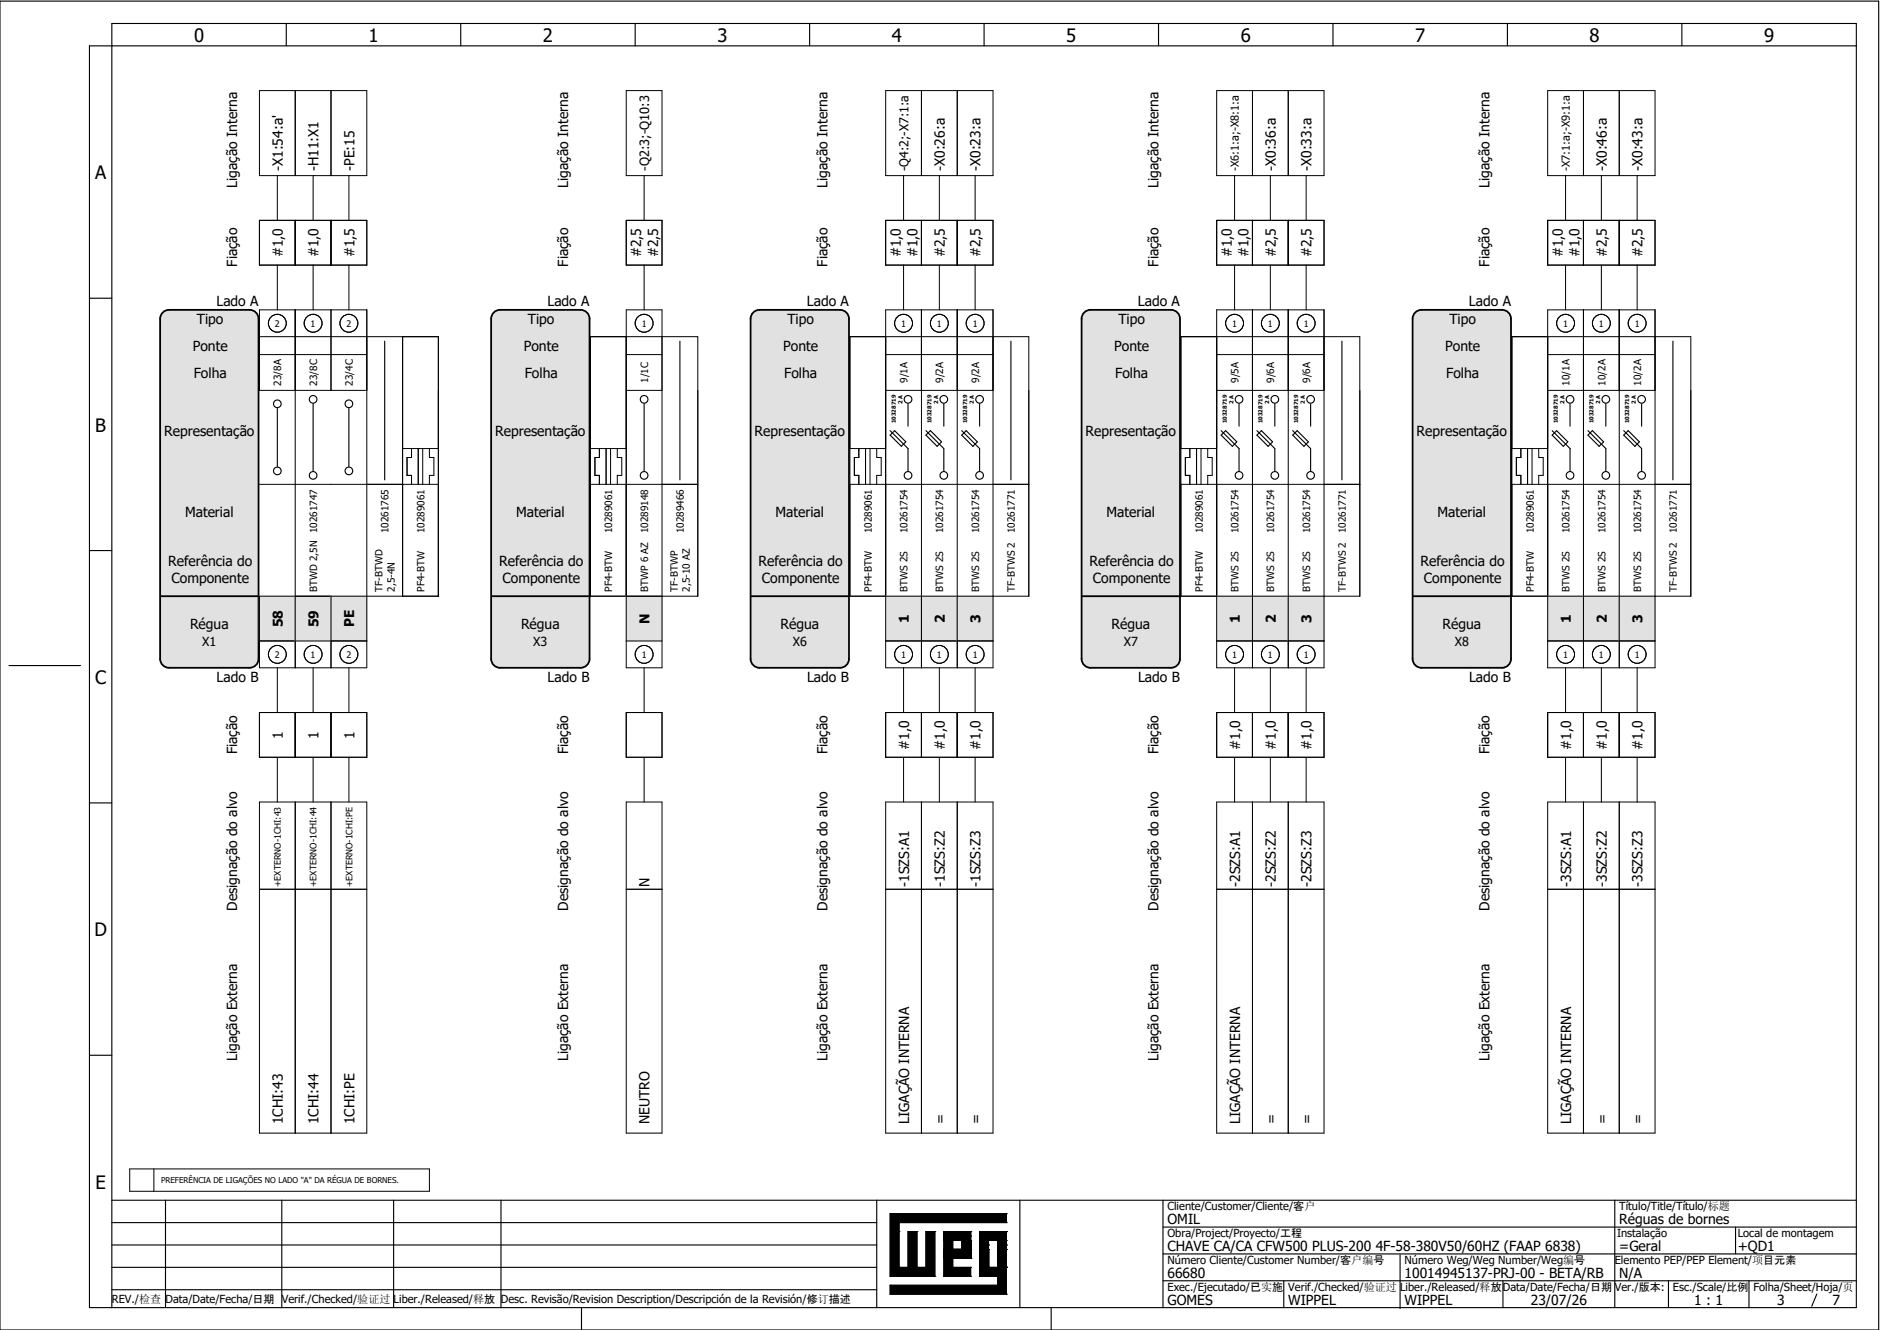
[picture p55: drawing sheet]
<svg xmlns="http://www.w3.org/2000/svg" width="297mm" height="210mm" viewBox="0 0 297 210" stroke-linecap="round" stroke-linejoin="round" font-family="sans-serif">
<defs><g id="words">
<g font-size="2.9">
<text x="30.7" y="6.6">0</text>
<text x="58.2" y="6.6">1</text>
<text x="85.8" y="6.6">2</text>
<text x="113.4" y="6.6">3</text>
<text x="141" y="6.6">4</text>
<text x="168.5" y="6.6">5</text>
<text x="196.1" y="6.6">6</text>
<text x="223.7" y="6.6">7</text>
<text x="251.3" y="6.6">8</text>
<text x="278.9" y="6.6">9</text>
<text x="15" y="28.3">A</text>
<text x="15.1" y="68.2">B</text>
<text x="15" y="108.1">C</text>
<text x="14.9" y="148">D</text>
<text x="15.1" y="187.9">E</text>
</g>
<g font-size="2.2">
<text x="37.5" y="29.6" transform="rotate(-90 37.5 29.6)">Ligação Interna</text>
<text x="44.7" y="27" transform="rotate(-90 44.7 27)">-X1:54:a'</text>
<text x="50.4" y="27" transform="rotate(-90 50.4 27)">-H11:X1</text>
<text x="56" y="27" transform="rotate(-90 56 27)">-PE:15</text>
<text x="89.8" y="29.6" transform="rotate(-90 89.8 29.6)">Ligação Interna</text>
<text x="130.8" y="29.6" transform="rotate(-90 130.8 29.6)">Ligação Interna</text>
<text x="149.4" y="27" transform="rotate(-90 149.4 27)">-X0:26:a</text>
<text x="155" y="27" transform="rotate(-90 155 27)">-X0:23:a</text>
<text x="183.1" y="29.6" transform="rotate(-90 183.1 29.6)">Ligação Interna</text>
<text x="201.7" y="27" transform="rotate(-90 201.7 27)">-X0:36:a</text>
<text x="207.3" y="27" transform="rotate(-90 207.3 27)">-X0:33:a</text>
<text x="235.5" y="29.6" transform="rotate(-90 235.5 29.6)">Ligação Interna</text>
<text x="254" y="27" transform="rotate(-90 254 27)">-X0:46:a</text>
<text x="259.7" y="27" transform="rotate(-90 259.7 27)">-X0:43:a</text>
<text x="44.7" y="40.7" transform="rotate(-90 44.7 40.7)">#1,0</text>
<text x="50.4" y="40.7" transform="rotate(-90 50.4 40.7)">#1,0</text>
<text x="56" y="40.7" transform="rotate(-90 56 40.7)">#1,5</text>
<text x="101.4" y="40.7" transform="rotate(-90 101.4 40.7)">#2,5</text>
<text x="104" y="40.7" transform="rotate(-90 104 40.7)">#2,5</text>
<text x="142.4" y="40.7" transform="rotate(-90 142.4 40.7)">#1,0</text>
<text x="145" y="40.7" transform="rotate(-90 145 40.7)">#1,0</text>
<text x="149.4" y="40.7" transform="rotate(-90 149.4 40.7)">#2,5</text>
<text x="155" y="40.7" transform="rotate(-90 155 40.7)">#2,5</text>
<text x="194.7" y="40.7" transform="rotate(-90 194.7 40.7)">#1,0</text>
<text x="197.3" y="40.7" transform="rotate(-90 197.3 40.7)">#1,0</text>
<text x="201.7" y="40.7" transform="rotate(-90 201.7 40.7)">#2,5</text>
<text x="207.3" y="40.7" transform="rotate(-90 207.3 40.7)">#2,5</text>
<text x="247" y="40.7" transform="rotate(-90 247 40.7)">#1,0</text>
<text x="249.7" y="40.7" transform="rotate(-90 249.7 40.7)">#1,0</text>
<text x="254" y="40.7" transform="rotate(-90 254 40.7)">#2,5</text>
<text x="259.7" y="40.7" transform="rotate(-90 259.7 40.7)">#2,5</text>
<text x="37.5" y="42.1" transform="rotate(-90 37.5 42.1)">Fiação</text>
<text x="89.8" y="42.1" transform="rotate(-90 89.8 42.1)">Fiação</text>
<text x="130.8" y="42.1" transform="rotate(-90 130.8 42.1)">Fiação</text>
<text x="183.1" y="42.1" transform="rotate(-90 183.1 42.1)">Fiação</text>
<text x="235.5" y="42.1" transform="rotate(-90 235.5 42.1)">Fiação</text>
<text x="31.1" y="51.3">Tipo</text>
<text x="34.2" y="48.4">Lado A</text>
<text x="83.5" y="51.3">Tipo</text>
<text x="86.5" y="48.4">Lado A</text>
<text x="124.5" y="51.3">Tipo</text>
<text x="127.5" y="48.4">Lado A</text>
<text x="176.8" y="51.3">Tipo</text>
<text x="179.9" y="48.4">Lado A</text>
<text x="229.1" y="51.3">Tipo</text>
<text x="232.2" y="48.4">Lado A</text>
<text x="30.5" y="55.5">Ponte</text>
<text x="30.6" y="59.7">Folha</text>
<text x="82.8" y="55.5">Ponte</text>
<text x="82.9" y="59.7">Folha</text>
<text x="123.8" y="55.5">Ponte</text>
<text x="124" y="59.7">Folha</text>
<text x="176.1" y="55.5">Ponte</text>
<text x="176.3" y="59.7">Folha</text>
<text x="228.5" y="55.5">Ponte</text>
<text x="228.6" y="59.7">Folha</text>
<text x="26" y="68.9">Representação</text>
<text x="78.3" y="68.9">Representação</text>
<text x="119.3" y="68.9">Representação</text>
<text x="171.6" y="68.9">Representação</text>
<text x="223.9" y="68.9">Representação</text>
<text x="29.2" y="81.7">Material</text>
<text x="81.6" y="81.7">Material</text>
<text x="122.6" y="81.7">Material</text>
<text x="174.9" y="81.7">Material</text>
<text x="227.2" y="81.7">Material</text>
<text x="26.6" y="89.5">Referência do</text>
<text x="78.9" y="89.5">Referência do</text>
<text x="119.9" y="89.5">Referência do</text>
<text x="172.2" y="89.5">Referência do</text>
<text x="224.6" y="89.5">Referência do</text>
<text x="27.1" y="92.2">Componente</text>
<text x="79.4" y="92.2">Componente</text>
<text x="120.4" y="92.2">Componente</text>
<text x="172.8" y="92.2">Componente</text>
<text x="225.1" y="92.2">Componente</text>
<text x="30" y="99.3">Régua</text>
<text x="82.4" y="99.3">Régua</text>
<text x="123.4" y="99.3">Régua</text>
<text x="175.7" y="99.3">Régua</text>
<text x="228" y="99.3">Régua</text>
<text x="34.2" y="107.8">Lado B</text>
<text x="86.6" y="107.8">Lado B</text>
<text x="127.6" y="107.8">Lado B</text>
<text x="179.9" y="107.8">Lado B</text>
<text x="232.2" y="107.8">Lado B</text>
<text x="37.5" y="119.2" transform="rotate(-90 37.5 119.2)">Fiação</text>
<text x="44.7" y="116.7" transform="rotate(-90 44.7 116.7)">1</text>
<text x="50.4" y="116.7" transform="rotate(-90 50.4 116.7)">1</text>
<text x="56" y="116.7" transform="rotate(-90 56 116.7)">1</text>
<text x="89.8" y="119.2" transform="rotate(-90 89.8 119.2)">Fiação</text>
<text x="130.8" y="119.2" transform="rotate(-90 130.8 119.2)">Fiação</text>
<text x="143.7" y="118.5" transform="rotate(-90 143.7 118.5)">#1,0</text>
<text x="149.4" y="118.5" transform="rotate(-90 149.4 118.5)">#1,0</text>
<text x="155" y="118.5" transform="rotate(-90 155 118.5)">#1,0</text>
<text x="183.1" y="119.2" transform="rotate(-90 183.1 119.2)">Fiação</text>
<text x="196" y="118.5" transform="rotate(-90 196 118.5)">#1,0</text>
<text x="201.7" y="118.5" transform="rotate(-90 201.7 118.5)">#1,0</text>
<text x="207.3" y="118.5" transform="rotate(-90 207.3 118.5)">#1,0</text>
<text x="235.5" y="119.2" transform="rotate(-90 235.5 119.2)">Fiação</text>
<text x="248.3" y="118.5" transform="rotate(-90 248.3 118.5)">#1,0</text>
<text x="254" y="118.5" transform="rotate(-90 254 118.5)">#1,0</text>
<text x="259.7" y="118.5" transform="rotate(-90 259.7 118.5)">#1,0</text>
<text x="37.5" y="143.9" transform="rotate(-90 37.5 143.9)">Designação do alvo</text>
<text x="89.8" y="143.9" transform="rotate(-90 89.8 143.9)">Designação do alvo</text>
<text x="102.7" y="140.2" transform="rotate(-90 102.7 140.2)">N</text>
<text x="130.8" y="143.9" transform="rotate(-90 130.8 143.9)">Designação do alvo</text>
<text x="143.7" y="140.2" transform="rotate(-90 143.7 140.2)">-1SZS:A1</text>
<text x="149.4" y="140.2" transform="rotate(-90 149.4 140.2)">-1SZS:Z2</text>
<text x="155" y="140.2" transform="rotate(-90 155 140.2)">-1SZS:Z3</text>
<text x="183.1" y="143.9" transform="rotate(-90 183.1 143.9)">Designação do alvo</text>
<text x="196" y="140.2" transform="rotate(-90 196 140.2)">-2SZS:A1</text>
<text x="201.7" y="140.2" transform="rotate(-90 201.7 140.2)">-2SZS:Z2</text>
<text x="207.3" y="140.2" transform="rotate(-90 207.3 140.2)">-2SZS:Z3</text>
<text x="235.5" y="143.9" transform="rotate(-90 235.5 143.9)">Designação do alvo</text>
<text x="248.3" y="140.2" transform="rotate(-90 248.3 140.2)">-3SZS:A1</text>
<text x="254" y="140.2" transform="rotate(-90 254 140.2)">-3SZS:Z2</text>
<text x="259.7" y="140.2" transform="rotate(-90 259.7 140.2)">-3SZS:Z3</text>
<text x="37.5" y="167.7" transform="rotate(-90 37.5 167.7)">Ligação Externa</text>
<text x="89.8" y="167.7" transform="rotate(-90 89.8 167.7)">Ligação Externa</text>
<text x="130.8" y="167.7" transform="rotate(-90 130.8 167.7)">Ligação Externa</text>
<text x="183.1" y="167.7" transform="rotate(-90 183.1 167.7)">Ligação Externa</text>
<text x="235.5" y="167.7" transform="rotate(-90 235.5 167.7)">Ligação Externa</text>
<text x="44.7" y="177.7" transform="rotate(-90 44.7 177.7)">1CHI:43</text>
<text x="50.4" y="177.7" transform="rotate(-90 50.4 177.7)">1CHI:44</text>
<text x="56" y="177.7" transform="rotate(-90 56 177.7)">1CHI:PE</text>
<text x="102.7" y="177.7" transform="rotate(-90 102.7 177.7)">NEUTRO</text>
<text x="143.7" y="177.7" transform="rotate(-90 143.7 177.7)">LIGAÇÃO INTERNA</text>
<text x="149.4" y="177.7" transform="rotate(-90 149.4 177.7)">=</text>
<text x="155" y="177.7" transform="rotate(-90 155 177.7)">=</text>
<text x="196" y="177.7" transform="rotate(-90 196 177.7)">LIGAÇÃO INTERNA</text>
<text x="201.7" y="177.7" transform="rotate(-90 201.7 177.7)">=</text>
<text x="207.3" y="177.7" transform="rotate(-90 207.3 177.7)">=</text>
<text x="248.3" y="177.7" transform="rotate(-90 248.3 177.7)">LIGAÇÃO INTERNA</text>
<text x="254" y="177.7" transform="rotate(-90 254 177.7)">=</text>
<text x="259.7" y="177.7" transform="rotate(-90 259.7 177.7)">=</text>
<text x="184.5" y="193.5">OMIL</text>
<text x="184.5" y="197.7">CHAVE CA/CA CFW500 PLUS-200 4F-58-380V50/60HZ (FAAP 6838)</text>
<text x="256" y="193.5">Réguas de bornes</text>
<text x="256" y="197.7">=Geral</text>
<text x="274.7" y="197.7">+QD1</text>
<text x="184.5" y="201.9">66680</text>
<text x="222" y="201.9">10014945137-PRJ-00 - BETA/RB</text>
<text x="256" y="201.9">N/A</text>
<text x="184.5" y="206.2">GOMES</text>
<text x="203.6" y="206.2">WIPPEL</text>
<text x="222" y="206.2">WIPPEL</text>
<text x="242" y="206.2">23/07/26</text>
<text x="267.8" y="206.2">1 : 1</text>
<text x="280.9" y="206.2">3</text>
<text x="289.7" y="206.2">7</text>
</g>
<g font-size="2.1">
<text x="44.7" y="99.1" transform="rotate(-90 44.7 99.1)">58</text>
<text x="50.3" y="99.1" transform="rotate(-90 50.3 99.1)">59</text>
<text x="56" y="99.1" transform="rotate(-90 56 99.1)">PE</text>
<text x="102.7" y="98.6" transform="rotate(-90 102.7 98.6)">N</text>
<text x="143.7" y="98.4" transform="rotate(-90 143.7 98.4)">1</text>
<text x="149.3" y="98.4" transform="rotate(-90 149.3 98.4)">2</text>
<text x="155" y="98.4" transform="rotate(-90 155 98.4)">3</text>
<text x="196" y="98.4" transform="rotate(-90 196 98.4)">1</text>
<text x="201.7" y="98.4" transform="rotate(-90 201.7 98.4)">2</text>
<text x="207.3" y="98.4" transform="rotate(-90 207.3 98.4)">3</text>
<text x="248.3" y="98.4" transform="rotate(-90 248.3 98.4)">1</text>
<text x="254" y="98.4" transform="rotate(-90 254 98.4)">2</text>
<text x="259.6" y="98.4" transform="rotate(-90 259.6 98.4)">3</text>
</g>
<g font-size="2">
<text x="102.6" y="27" transform="rotate(-90 102.6 27)">-Q2:3;-Q10:3</text>
<text x="143.6" y="27" transform="rotate(-90 143.6 27)">-Q4:2;-X7:1:a</text>
<text x="32" y="102.1">X1</text>
<text x="84.3" y="102.1">X3</text>
<text x="125.3" y="102.1">X6</text>
<text x="177.6" y="102.1">X7</text>
<text x="230" y="102.1">X8</text>
</g>
<g font-size="1.8">
<text x="184.5" y="191.2">Cliente/Customer/Cliente/客户</text>
<text x="256" y="191.2">Título/Title/Título/标题</text>
<text x="184.5" y="195.5">Obra/Project/Proyecto/工程</text>
<text x="255.6" y="195.5">Instalação</text>
<text x="274.7" y="195.5">Local de montagem</text>
<text x="184.5" y="204">Exec./Ejecutado/已实施</text>
<text x="184.5" y="199.7">Número Cliente/Customer Number/客户编号</text>
<text x="203.6" y="204">Verif./Checked/验证过</text>
<text x="221.3" y="204">Liber./Released/释放</text>
<text x="222" y="199.7">Número Weg/Weg Number/Weg编号</text>
<text x="237.6" y="204">Data/Date/Fecha/日期</text>
<text x="255.3" y="204">Ver./版本:</text>
<text x="255.3" y="199.7">Elemento PEP/PEP Element/项目元素</text>
<text x="264.4" y="204">Esc./Scale/比例</text>
<text x="277.2" y="204">Folha/Sheet/Hoja/页</text>
<text x="17.7" y="205.9">REV./检查</text>
<text x="26.2" y="205.9">Data/Date/Fecha/日期</text>
<text x="44.5" y="205.9">Verif./Checked/验证过</text>
<text x="62.2" y="205.9">Liber./Released/释放</text>
<text x="79.2" y="205.9">Desc. Revisão/Revision Description/Descripción de la Revisión/修订描述</text>
</g>
<g font-size="1.7">
<text x="195.8" y="27" transform="rotate(-90 195.8 27)">-X6:1:a;-X8:1:a</text>
<text x="248.2" y="27" transform="rotate(-90 248.2 27)">-X7:1:a;-X9:1:a</text>
</g>
<g font-size="1.6">
<text x="44.5" y="60.9" transform="rotate(-90 44.5 60.9)">23/8A</text>
<text x="50.1" y="60.9" transform="rotate(-90 50.1 60.9)">23/8C</text>
<text x="55.8" y="60.9" transform="rotate(-90 55.8 60.9)">23/4C</text>
<text x="102.4" y="60.5" transform="rotate(-90 102.4 60.5)">1/1C</text>
<text x="143.5" y="60.5" transform="rotate(-90 143.5 60.5)">9/1A</text>
<text x="149.1" y="60.5" transform="rotate(-90 149.1 60.5)">9/2A</text>
<text x="154.8" y="60.5" transform="rotate(-90 154.8 60.5)">9/2A</text>
<text x="195.8" y="60.5" transform="rotate(-90 195.8 60.5)">9/5A</text>
<text x="201.4" y="60.5" transform="rotate(-90 201.4 60.5)">9/6A</text>
<text x="207.1" y="60.5" transform="rotate(-90 207.1 60.5)">9/6A</text>
<text x="248.1" y="60.9" transform="rotate(-90 248.1 60.9)">10/1A</text>
<text x="253.8" y="60.9" transform="rotate(-90 253.8 60.9)">10/2A</text>
<text x="259.4" y="60.9" transform="rotate(-90 259.4 60.9)">10/2A</text>
<text x="50.1" y="84.2" transform="rotate(-90 50.1 84.2)">10261747</text>
<text x="61.4" y="84.2" transform="rotate(-90 61.4 84.2)">10261765</text>
<text x="67.1" y="84.2" transform="rotate(-90 67.1 84.2)">10289061</text>
<text x="96.8" y="84.2" transform="rotate(-90 96.8 84.2)">10289061</text>
<text x="102.4" y="84.2" transform="rotate(-90 102.4 84.2)">10289148</text>
<text x="108.1" y="84.2" transform="rotate(-90 108.1 84.2)">10289466</text>
<text x="137.8" y="84.2" transform="rotate(-90 137.8 84.2)">10289061</text>
<text x="143.5" y="84.2" transform="rotate(-90 143.5 84.2)">10261754</text>
<text x="149.1" y="84.2" transform="rotate(-90 149.1 84.2)">10261754</text>
<text x="154.8" y="84.2" transform="rotate(-90 154.8 84.2)">10261754</text>
<text x="160.4" y="84.2" transform="rotate(-90 160.4 84.2)">10261771</text>
<text x="190.1" y="84.2" transform="rotate(-90 190.1 84.2)">10289061</text>
<text x="195.8" y="84.2" transform="rotate(-90 195.8 84.2)">10261754</text>
<text x="201.4" y="84.2" transform="rotate(-90 201.4 84.2)">10261754</text>
<text x="207.1" y="84.2" transform="rotate(-90 207.1 84.2)">10261754</text>
<text x="212.7" y="84.2" transform="rotate(-90 212.7 84.2)">10261771</text>
<text x="242.4" y="84.2" transform="rotate(-90 242.4 84.2)">10289061</text>
<text x="248.1" y="84.2" transform="rotate(-90 248.1 84.2)">10261754</text>
<text x="253.8" y="84.2" transform="rotate(-90 253.8 84.2)">10261754</text>
<text x="259.4" y="84.2" transform="rotate(-90 259.4 84.2)">10261754</text>
<text x="265.1" y="84.2" transform="rotate(-90 265.1 84.2)">10261771</text>
<text x="50.1" y="93.5" transform="rotate(-90 50.1 93.5)">BTWD 2,5N</text>
<text x="60.5" y="93.5" transform="rotate(-90 60.5 93.5)">TF-BTWD</text>
<text x="62.4" y="93.5" transform="rotate(-90 62.4 93.5)">2,5-4N</text>
<text x="67.1" y="93.5" transform="rotate(-90 67.1 93.5)">PF4-BTW</text>
<text x="96.8" y="93.5" transform="rotate(-90 96.8 93.5)">PF4-BTW</text>
<text x="102.4" y="93.5" transform="rotate(-90 102.4 93.5)">BTWP 6 AZ</text>
<text x="107.1" y="93.5" transform="rotate(-90 107.1 93.5)">TF-BTWP</text>
<text x="109.1" y="93.5" transform="rotate(-90 109.1 93.5)">2,5-10 AZ</text>
<text x="137.8" y="93.5" transform="rotate(-90 137.8 93.5)">PF4-BTW</text>
<text x="143.5" y="93.5" transform="rotate(-90 143.5 93.5)">BTWS 2S</text>
<text x="149.1" y="93.5" transform="rotate(-90 149.1 93.5)">BTWS 2S</text>
<text x="154.8" y="93.5" transform="rotate(-90 154.8 93.5)">BTWS 2S</text>
<text x="160.4" y="93.5" transform="rotate(-90 160.4 93.5)">TF-BTWS 2</text>
<text x="190.1" y="93.5" transform="rotate(-90 190.1 93.5)">PF4-BTW</text>
<text x="195.8" y="93.5" transform="rotate(-90 195.8 93.5)">BTWS 2S</text>
<text x="201.4" y="93.5" transform="rotate(-90 201.4 93.5)">BTWS 2S</text>
<text x="207.1" y="93.5" transform="rotate(-90 207.1 93.5)">BTWS 2S</text>
<text x="212.7" y="93.5" transform="rotate(-90 212.7 93.5)">TF-BTWS 2</text>
<text x="242.4" y="93.5" transform="rotate(-90 242.4 93.5)">PF4-BTW</text>
<text x="248.1" y="93.5" transform="rotate(-90 248.1 93.5)">BTWS 2S</text>
<text x="253.8" y="93.5" transform="rotate(-90 253.8 93.5)">BTWS 2S</text>
<text x="259.4" y="93.5" transform="rotate(-90 259.4 93.5)">BTWS 2S</text>
<text x="265.1" y="93.5" transform="rotate(-90 265.1 93.5)">TF-BTWS 2</text>
</g>
<g font-size="1.4">
<text x="43.4" y="51.7">2</text>
<text x="49.1" y="51.7">1</text>
<text x="54.8" y="51.7">2</text>
<text x="101.4" y="51.7">1</text>
<text x="142.4" y="51.7">1</text>
<text x="148.1" y="51.7">1</text>
<text x="153.8" y="51.7">1</text>
<text x="194.8" y="51.7">1</text>
<text x="200.4" y="51.7">1</text>
<text x="206.1" y="51.7">1</text>
<text x="247.1" y="51.7">1</text>
<text x="252.7" y="51.7">1</text>
<text x="258.4" y="51.7">1</text>
<text x="43.4" y="104">2</text>
<text x="49.1" y="104">1</text>
<text x="54.8" y="104">2</text>
<text x="101.4" y="104">1</text>
<text x="142.4" y="104">1</text>
<text x="148.1" y="104">1</text>
<text x="153.8" y="104">1</text>
<text x="194.8" y="104">1</text>
<text x="200.4" y="104">1</text>
<text x="206.1" y="104">1</text>
<text x="247.1" y="104">1</text>
<text x="252.7" y="104">1</text>
<text x="258.4" y="104">1</text>
<text x="44.4" y="140.2" transform="rotate(-90 44.4 140.2)">+EXTERNO-1CHI:43</text>
<text x="50.1" y="140.2" transform="rotate(-90 50.1 140.2)">+EXTERNO-1CHI:44</text>
<text x="55.7" y="140.2" transform="rotate(-90 55.7 140.2)">+EXTERNO-1CHI:PE</text>
</g>
<text font-size="1.3" x="25.5" y="187">PREFERÊNCIA DE LIGAÇÕES NO LADO &quot;A&quot; DA RÉGUA DE BORNES.</text>
<g font-size=".9">
<text x="142.6" y="63.8" transform="rotate(-90 142.6 63.8)">2 A</text>
<text x="148.3" y="63.8" transform="rotate(-90 148.3 63.8)">2 A</text>
<text x="154" y="63.8" transform="rotate(-90 154 63.8)">2 A</text>
<text x="195" y="63.8" transform="rotate(-90 195 63.8)">2 A</text>
<text x="200.6" y="63.8" transform="rotate(-90 200.6 63.8)">2 A</text>
<text x="206.3" y="63.8" transform="rotate(-90 206.3 63.8)">2 A</text>
<text x="247.3" y="63.8" transform="rotate(-90 247.3 63.8)">2 A</text>
<text x="252.9" y="63.8" transform="rotate(-90 252.9 63.8)">2 A</text>
<text x="258.6" y="63.8" transform="rotate(-90 258.6 63.8)">2 A</text>
<text x="141.6" y="66.9" transform="rotate(-90 141.6 66.9)">10328719</text>
<text x="147.2" y="66.9" transform="rotate(-90 147.2 66.9)">10328719</text>
<text x="152.9" y="66.9" transform="rotate(-90 152.9 66.9)">10328719</text>
<text x="193.9" y="66.9" transform="rotate(-90 193.9 66.9)">10328719</text>
<text x="199.6" y="66.9" transform="rotate(-90 199.6 66.9)">10328719</text>
<text x="205.2" y="66.9" transform="rotate(-90 205.2 66.9)">10328719</text>
<text x="246.2" y="66.9" transform="rotate(-90 246.2 66.9)">10328719</text>
<text x="251.9" y="66.9" transform="rotate(-90 251.9 66.9)">10328719</text>
<text x="257.5" y="66.9" transform="rotate(-90 257.5 66.9)">10328719</text>
</g>
</g></defs>
<g fill="none" stroke="#000" stroke-width=".18">
<path d="M0 .2h297v210h-297zM45.3 3.7v3.5M72.8 3.7v3.5M100.4 3.7v3.5M128 3.7v3.5M155.6 3.7v3.5M183.1 3.7v3.5M210.7 3.7v3.5M238.3 3.7v3.5M265.9 3.7v3.5M293.4 7.2h-279.3v199.4h279.3v-202.9h-275.7v202.9M14.1 47.1h3.6"/>
<path d="M60.8 53.9v21.9M107.5 53.9v21.9M159.8 53.9v21.9M212.1 53.9v21.9M264.4 53.9v21.9M43.8 64.5v9.2M49.5 63.8v10.6M55.2 64.5v9.2M101.8 63.8v10.6M140.7 68.1l2.8 2.8v3.5M140.7 68.8l.7-.7 1.8 1.7-.7 .7zM143.5 63.8v3.5"/>
<path d="M146.4 68.1l2.8 2.8v3.5M146.4 68.8l.7-.7 1.7 1.7-.7 .7zM149.2 63.8v3.5M152 68.1l2.8 2.8v3.5M152 68.8l.7-.7 1.8 1.7-.7 .7zM154.8 63.8v3.5M193 68.1l2.9 2.8v3.5M193 68.8l.7-.7 1.8 1.7-.7 .7zM195.9 63.8v3.5M198.7 68.1l2.8 2.8v3.5M198.7 68.8l.7-.7 1.8 1.7-.7 .7zM201.5 63.8v3.5"/>
<path d="M204.3 68.1l2.9 2.8v3.5M205.1 68.1l1.7 1.7-.7 .7-1.8-1.7zM207.2 63.8v3.5M245.4 68.1l2.8 2.8v3.5M245.4 68.8l.7-.7 1.7 1.7-.7 .7zM248.2 63.8v3.5M251 68.1l2.8 2.8v3.5M251.7 68.1l1.8 1.7-.7 .7-1.8-1.7zM253.8 63.8v3.5M256.7 68.1l2.8 2.8v3.5M257.4 68.1l1.7 1.7-.7 .7-1.7-1.7zM259.5 63.8v3.5"/>
<path d="M14.1 87h3.6M1.4 105.2h11.3M14.1 126.9h3.6M14.1 166.8h3.6M17.7 193.2h120.9M17.7 196.7h120.9M17.7 189.7h275.7M26.2 189.7v16.9M44.5 189.7v16.9M62.2 189.7v16.9M79.2 189.7v16.9M138.6 189.7v16.9"/>
<path d="M161.2 189.7v16.9M183.8 189.7v16.9M183.8 193.9h109.6M183.8 198.2h109.6M221.3 198.3v8.5M255.3 189.7v16.9M274.3 193.9v4.3M17.7 200.3h120.9M17.7 203.8h120.9M91.9 206.6v3.6M166.2 206.6v3.6M183.8 202.4h109.6"/>
<path d="M202.9 202.4v4.2M237.6 202.4v4.2M263.7 202.4v4.2M276.5 202.4v4.2M287.2 204.5l-.8 1.9"/>
<circle cx="43.8" cy="63.8" r=".61"/>
<circle cx="43.8" cy="74.4" r=".61"/>
<circle cx="49.5" cy="75.1" r=".61"/>
<circle cx="49.5" cy="63.1" r=".61"/>
<circle cx="55.2" cy="63.8" r=".61"/>
<circle cx="55.2" cy="74.4" r=".61"/>
<circle cx="101.8" cy="63.1" r=".61"/>
<circle cx="101.8" cy="75.1" r=".61"/>
<circle cx="143.5" cy="63.1" r=".61"/>
<circle cx="143.5" cy="75.1" r=".61"/>
<circle cx="149.2" cy="75.1" r=".61"/>
<circle cx="149.2" cy="63.1" r=".61"/>
<circle cx="154.8" cy="63.1" r=".61"/>
<circle cx="154.8" cy="75.1" r=".61"/>
<circle cx="195.9" cy="75.1" r=".61"/>
<circle cx="195.9" cy="63.1" r=".61"/>
<circle cx="201.5" cy="75.1" r=".61"/>
<circle cx="201.5" cy="63.1" r=".61"/>
<circle cx="207.2" cy="75.1" r=".61"/>
<circle cx="207.2" cy="63.1" r=".61"/>
<circle cx="248.2" cy="63.1" r=".61"/>
<circle cx="248.2" cy="75.1" r=".61"/>
<circle cx="253.8" cy="63.1" r=".61"/>
<circle cx="253.8" cy="75.1" r=".61"/>
<circle cx="259.5" cy="75.1" r=".61"/>
<circle cx="259.5" cy="63.1" r=".61"/>
</g>
<path d="M140.7 191.8h18.4v1.4h-17v7.1h1.4v-5.7h1.4v5.7h1.5v-5.7h1.4v7.1h-7.1zM149.2 197.4h4.2h-2.8h2.8h-2.8h2.8h-2.8h2.8h-2.8h2.8v1.5h-4.2zM149.2 194.6h4.2h-2.8h2.8h-2.8h2.8h-2.8h2.8h-2.8h2.8v1.4h-4.2zM152 194.6h1.4v4.3v-2.9v2.9v-2.9v2.9v-2.9v2.9v-2.9v2.9h-1.4zM140.7 203.1h17v-1.4h-2.9v-2.8v1.4v-1.4v1.4h4.3v4.2h-18.4zM154.8 194.6h4.3h-2.8h2.8h-2.8h2.8h-2.8h2.8h-2.8h2.8v1.4h-4.3zM154.8 196h1.5v4.3v-2.9v2.9v-2.9v2.9v-2.9v2.9v-2.9v2.9h-1.5zM157.7 196h1.4v4.3v-2.9v2.9v-2.9v2.9v-2.9v2.9v-2.9v2.9h-1.4zM149.2 194.6l.7 4.3-.7-4.3h1.4v4.3h2.8h-2.8v1.4h2.8v1.4h-4.2z" fill="#000" stroke="#000" stroke-width=".16"/>
<g fill="none" stroke="#000" stroke-width=".16">
<path d="M41 14.3h17v13.5h-17zM46.7 14.3v13.5M52.3 14.3v13.5M99 14.3h5.6v13.5h-5.6zM140 14.3h17v13.5h-17zM145.7 14.3v13.5M151.3 14.3v13.5M192.3 14.3h17v13.5h-17zM198 14.3v13.5M203.6 14.3v13.5M244.6 14.3h17v13.5h-17zM250.3 14.3v13.5"/>
<path d="M256 14.3v13.5M41 34.8h17v7.1h-17zM43.8 27.8v7M46.7 34.8v7.1M49.5 27.8v7M52.3 34.8v7.1M55.2 27.8v7M99 34.8h5.6v7.1h-5.6zM101.8 27.8v7M140 34.8h17v7.1h-17zM142.8 27.8v7M145.7 34.8v7.1"/>
<path d="M148.5 27.8v7M151.3 34.8v7.1M154.1 27.8v7M192.3 34.8h17v7.1h-17zM195.2 27.8v7M198 34.8v7.1M200.8 27.8v7M203.6 34.8v7.1M206.5 27.8v7M244.6 34.8h17v7.1h-17zM247.5 27.8v7M250.3 34.8v7.1"/>
<path d="M253.1 27.8v7M256 34.8v7.1M258.8 27.8v7M41 53.2h28.3v41h-28.3v11.3h17v-56.5h-17v12.7h17M41 56h17M43.8 41.9v7.1M46.7 49v56.5M49.5 41.9v7.1M52.3 49v12.7M55.2 41.9v7.1M63.6 53.2v41M93.3 53.2h17v41h-17z"/>
<path d="M99 49h5.6v56.5h-5.6zM99 56h5.6M101.8 41.9v7.1M134.3 53.2h28.3v41h-28.3zM140 49h17v56.5h-17zM140 56h17M142.8 41.9v7.1M145.7 49v56.5M148.5 41.9v7.1M151.3 49v56.5M154.1 41.9v7.1M186.7 53.2h28.2v41h-28.2z"/>
<path d="M192.3 49h17v56.5h-17zM192.3 56h17M195.2 41.9v7.1M198 49v56.5M200.8 41.9v7.1M203.6 49v56.5M206.5 41.9v7.1M239 53.2h28.3v41h-28.3zM244.6 49h17v56.5h-17zM244.6 56h17M247.5 41.9v7.1M250.3 49v56.5"/>
<path d="M253.1 41.9v7.1M256 49v56.5M258.8 41.9v7.1M41 76.5h28.3M63.6 70.9h5.7M65.1 70.9v1.4h-.8v2.8h.8v1.4M66.1 70.9v5.6M66.8 70.9v5.6M67.9 70.9v1.4h.7v2.8h-.7v1.4M93.3 76.5h17M93.3 70.9h5.7M94.7 70.9v1.4h-.7v2.8h.7v1.4"/>
<path d="M95.8 70.9v5.6M96.5 70.9v5.6M97.6 70.9v1.4h.7v2.8h-.7v1.4M99 61.7h5.6M134.3 76.5h28.3M134.3 70.9h5.7M135.8 70.9v1.4h-.7v2.8h.7v1.4M136.8 70.9v5.6M137.5 70.9v5.6M138.6 70.9v1.4h.7v2.8h-.7v1.4M140 61.7h17M186.7 76.5h28.2"/>
<path d="M186.7 70.9h5.6M188.1 70.9v1.4h-.7v2.8h.7v1.4M189.1 70.9v5.6M189.8 70.9v5.6M190.9 70.9v1.4h.7v2.8h-.7v1.4M192.3 61.7h17M239 76.5h28.3M239 70.9h5.6M240.4 70.9v1.4h-.7v2.8h.7v1.4M241.5 70.9v5.6M242.2 70.9v5.6M243.2 70.9v1.4h.7v2.8h-.7v1.4"/>
<path d="M244.6 61.7h17M52.3 94.2v11.3M41 112.6h17v7.1h-17zM41 101.3h17M43.8 105.5v7.1M43.8 119.7v7M46.7 112.6v7.1M49.5 105.5v7.1M49.5 119.7v7M52.3 112.6v7.1M55.2 105.5v7.1M55.2 119.7v7"/>
<path d="M99 101.3h5.6M99 112.6h5.6v7.1h-5.6zM101.8 105.5v7.1M101.8 119.7v7M140 101.3h17M140 112.6h17v7.1h-17zM142.8 105.5v7.1M142.8 119.7v7M145.7 112.6v7.1M148.5 105.5v7.1M148.5 119.7v7M151.3 112.6v7.1"/>
<path d="M154.1 105.5v7.1M154.1 119.7v7M192.3 101.3h17M192.3 112.6h17v7.1h-17zM195.2 105.5v7.1M195.2 119.7v7M198 112.6v7.1M200.8 105.5v7.1M200.8 119.7v7M203.6 112.6v7.1M206.5 105.5v7.1M206.5 119.7v7"/>
<path d="M244.6 101.3h17M244.6 112.6h17v7.1h-17zM247.5 105.5v7.1M247.5 119.7v7M250.3 112.6v7.1M253.1 105.5v7.1M253.1 119.7v7M256 112.6v7.1M258.8 105.5v7.1M258.8 119.7v7M41 126.7h17v52.4h-17zM46.7 126.7v52.4"/>
<path d="M52.3 126.7v52.4M99 126.7h5.6v52.4h-5.6zM140 126.7h17v52.4h-17zM145.7 126.7v52.4M151.3 126.7v52.4M192.3 126.7h17v52.4h-17zM198 126.7v52.4M203.6 126.7v52.4M244.6 126.7h17v52.4h-17zM250.3 126.7v52.4M256 126.7v52.4M41 140.5h17"/>
<path d="M99 140.5h5.6M140 140.5h17M192.3 140.5h17M244.6 140.5h17M20.5 184.7h47.4v3.6h-47.4zM24.3 184.7v3.6M140.7 191.8h.1M140.7 191.8v9.9M140.7 191.8h18.4M142.1 193.2h.1M142.1 194.6h.1M142.1 193.2h17"/>
<path d="M142.1 193.2v7.1M143.5 194.6h.1M143.5 194.6v5.7M143.5 194.6h1.4M144.9 194.6h.1M144.9 194.6v5.7M146.4 194.6h.1M146.4 194.6h1.4M146.4 194.6v5.7M147.8 194.6h.1M147.8 194.6v7.1M149.2 198.9h.1"/>
<path d="M149.2 196h.1M149.2 194.6h4.2M149.2 198.9h4.2M149.2 194.6l.7 4.3M149.2 194.6v7.1M149.2 197.4h4.2M149.2 196h4.2M149.9 197.4h.1M149.9 194.6h.1M150.6 198.9h.1M150.6 197.4h.1M150.6 194.6h.1"/>
<path d="M150.6 194.6v5.7M152 198.9h.1M152 194.6h.1M152 194.6v4.3M153.4 198.9h.1M153.4 197.4h.1M153.4 196h.1M153.4 194.6h.1M153.4 195.3h.1M153.4 194.6v4.3M154.8 198.9h.1M154.8 196h.1"/>
<path d="M154.8 196h4.3M155.6 194.6h.1M156.3 194.6h.1M156.3 197.4h.1M156.3 196.7h.1M156.3 196v4.3M157.7 196h.1M157.7 196v4.3M159.1 191.8h.1M159.1 193.2h.1M159.1 196h.1M159.1 194.6h.1"/>
<path d="M159.1 197.4h.1M159.1 196.7h.1M159.1 194.6h-4.3v7.1M159.1 191.8v1.4M159.1 194.6v9.9M140.7 203.1h.1M140.7 204.5h.1M140.7 201.7h.1M140.7 201.7h7.1M140.7 203.1h17M140.7 203.1v1.4M140.7 204.5h18.4"/>
<path d="M142.1 200.3h.1M142.1 200.3h1.4M143.5 200.3h.1M144.9 200.3h.1M144.9 200.3h1.5M146.4 200.3h.1M147.8 201.7h.1M149.2 201.7h.1M149.2 201.7h4.2M150.6 200.3h.1M150.6 200.3h2.8M153.4 201.7h.1"/>
<path d="M153.4 200.3h.1M153.4 200.3v1.4M154.8 201.7h.1M154.8 200.3h.1M154.8 201.7h2.9M154.8 200.3h4.3M156.3 200.3h.1M157 200.3h.1M157.7 201.7h.1M157.7 203.1h.1M157.7 200.3h.1M157.7 201.7v1.4"/>
<path d="M159.1 204.5h.1M159.1 200.3h.1"/>
<circle cx="43.8" cy="51.1" r="1.41"/>
<circle cx="49.5" cy="51.1" r="1.41"/>
<circle cx="55.2" cy="51.1" r="1.41"/>
<circle cx="101.8" cy="51.1" r="1.41"/>
<circle cx="142.8" cy="51.1" r="1.41"/>
<circle cx="148.5" cy="51.1" r="1.41"/>
<circle cx="154.1" cy="51.1" r="1.41"/>
<circle cx="195.2" cy="51.1" r="1.41"/>
<circle cx="200.8" cy="51.1" r="1.41"/>
<circle cx="206.5" cy="51.1" r="1.41"/>
<circle cx="247.5" cy="51.1" r="1.41"/>
<circle cx="253.1" cy="51.1" r="1.41"/>
<circle cx="258.8" cy="51.1" r="1.41"/>
<circle cx="43.8" cy="103.4" r="1.41"/>
<circle cx="49.5" cy="103.4" r="1.41"/>
<circle cx="55.2" cy="103.4" r="1.41"/>
<circle cx="101.8" cy="103.4" r="1.41"/>
<circle cx="142.8" cy="103.4" r="1.41"/>
<circle cx="148.5" cy="103.4" r="1.41"/>
<circle cx="154.1" cy="103.4" r="1.41"/>
<circle cx="195.2" cy="103.4" r="1.41"/>
<circle cx="200.8" cy="103.4" r="1.41"/>
<circle cx="206.5" cy="103.4" r="1.41"/>
<circle cx="247.5" cy="103.4" r="1.41"/>
<circle cx="253.1" cy="103.4" r="1.41"/>
<circle cx="258.8" cy="103.4" r="1.41"/>
</g>
<g fill="#e1e1e1" stroke="#e1e1e1" stroke-width=".16">
<path d="M25.9 49.3l.8-.3h12.6a1.41 1.41 0 0 1 1.5 1.4v53.7a1.41 1.41 0 0 1-1.5 1.4h-12.6a1.41 1.41 0 0 1-1.4-1.4v-53.7l.1-.4z"/>
<path d="M41 94.2h5.7v7.1h-5.7z"/>
<path d="M46.7 94.2h5.6v7.1h-5.6z"/>
<path d="M52.3 94.2h5.7v7.1h-5.7z"/>
<path d="M78.2 49.3l.9-.3h12.6a1.41 1.41 0 0 1 1.4 1.4v53.7a1.41 1.41 0 0 1-1.4 1.4h-12.6a1.41 1.41 0 0 1-1.5-1.4v-53.7l.1-.4z"/>
<path d="M99 94.2h5.6v7.1h-5.6z"/>
<path d="M119.2 49.3l.9-.3h12.6a1.41 1.41 0 0 1 1.4 1.4v53.7a1.41 1.41 0 0 1-1.4 1.4h-12.6a1.41 1.41 0 0 1-1.5-1.4v-53.7l.1-.4z"/>
<path d="M140 94.2h5.7v7.1h-5.7z"/>
<path d="M145.7 94.2h5.6v7.1h-5.6z"/>
<path d="M151.3 94.2h5.7v7.1h-5.7z"/>
<path d="M171.5 49.3l.9-.3h12.6a1.41 1.41 0 0 1 1.4 1.4v53.7a1.41 1.41 0 0 1-1.4 1.4h-12.6a1.41 1.41 0 0 1-1.4-1.4v-53.7v-.4z"/>
<path d="M192.3 94.2h5.7v7.1h-5.7z"/>
<path d="M198 94.2h5.6v7.1h-5.6z"/>
<path d="M203.6 94.2h5.7v7.1h-5.7z"/>
<path d="M223.6 49.6l.7-.5 .4-.1h12.6a1.41 1.41 0 0 1 1.4 1.4v53.7a1.41 1.41 0 0 1-1.4 1.4h-12.6a1.41 1.41 0 0 1-1.4-1.4v-53.7z"/>
<path d="M244.6 94.2h5.7v7.1h-5.7z"/>
<path d="M250.3 94.2h5.7v7.1h-5.7z"/>
<path d="M256 94.2h5.6v7.1h-5.6z"/>
</g>
<g fill="none" stroke="#e1e1e1" stroke-width=".16">
<path d="M25.9 49.3l.8-.3h12.6a1.41 1.41 0 0 1 1.5 1.4v53.7a1.41 1.41 0 0 1-1.5 1.4h-12.6a1.41 1.41 0 0 1-1.4-1.4v-53.7l.1-.4zM78.2 49.3l.9-.3h12.6a1.41 1.41 0 0 1 1.4 1.4v53.7a1.41 1.41 0 0 1-1.4 1.4h-12.6a1.41 1.41 0 0 1-1.5-1.4v-53.7l.1-.4zM119.2 49.3l.9-.3h12.6a1.41 1.41 0 0 1 1.4 1.4v53.7a1.41 1.41 0 0 1-1.4 1.4h-12.6a1.41 1.41 0 0 1-1.5-1.4v-53.7l.1-.4zM171.5 49.3l.9-.3h12.6a1.41 1.41 0 0 1 1.4 1.4v53.7a1.41 1.41 0 0 1-1.4 1.4h-12.6a1.41 1.41 0 0 1-1.4-1.4v-53.7v-.4zM223.6 49.6l.7-.5 .4-.1h12.6a1.41 1.41 0 0 1 1.4 1.4v53.7a1.41 1.41 0 0 1-1.4 1.4h-12.6a1.41 1.41 0 0 1-1.4-1.4v-53.7zM41 94.2h17v7.1h-17zM46.7 94.2v7.1M52.3 94.2v7.1M99 94.2h5.6v7.1h-5.6zM140 94.2h17v7.1h-17zM145.7 94.2v7.1M151.3 94.2v7.1"/>
<path d="M192.3 94.2h17v7.1h-17zM198 94.2v7.1M203.6 94.2v7.1M244.6 94.2h17v7.1h-17zM250.3 94.2v7.1M256 94.2v7.1"/>
</g>
<path d="M25.6 49.5l.7-.5h.4h12.8a1.41 1.41 0 0 1 1.4 1.4v53.7a1.41 1.41 0 0 1-1.4 1.4h-12.8a1.41 1.41 0 0 1-1.4-1.4v-53.7zM78.2 49.2l.9-.2h12.7a1.41 1.41 0 0 1 1.4 1.4v53.7a1.41 1.41 0 0 1-1.4 1.4h-12.7a1.41 1.41 0 0 1-1.5-1.4v-53.7l.1-.5zM119.2 49.2l.9-.2h12.7a1.41 1.41 0 0 1 1.4 1.4v53.7a1.41 1.41 0 0 1-1.4 1.4h-12.7a1.41 1.41 0 0 1-1.5-1.4v-53.7l.1-.5zM171.5 49.2l.9-.2h12.7a1.41 1.41 0 0 1 1.4 1.4v53.7a1.41 1.41 0 0 1-1.4 1.4h-12.7a1.41 1.41 0 0 1-1.4-1.4v-53.7v-.5zM223.6 49.5l.7-.5h.4h12.7a1.41 1.41 0 0 1 1.4 1.4v53.7a1.41 1.41 0 0 1-1.4 1.4h-12.7a1.41 1.41 0 0 1-1.4-1.4v-53.7zM25.5 94.2h15.4M77.8 94.2h15.4M118.8 94.2h15.4M171.1 94.2h15.4M223.4 94.2h15.4" fill="none" stroke="#000" stroke-width=".28"/>
<use href="#words"/>
</svg>
